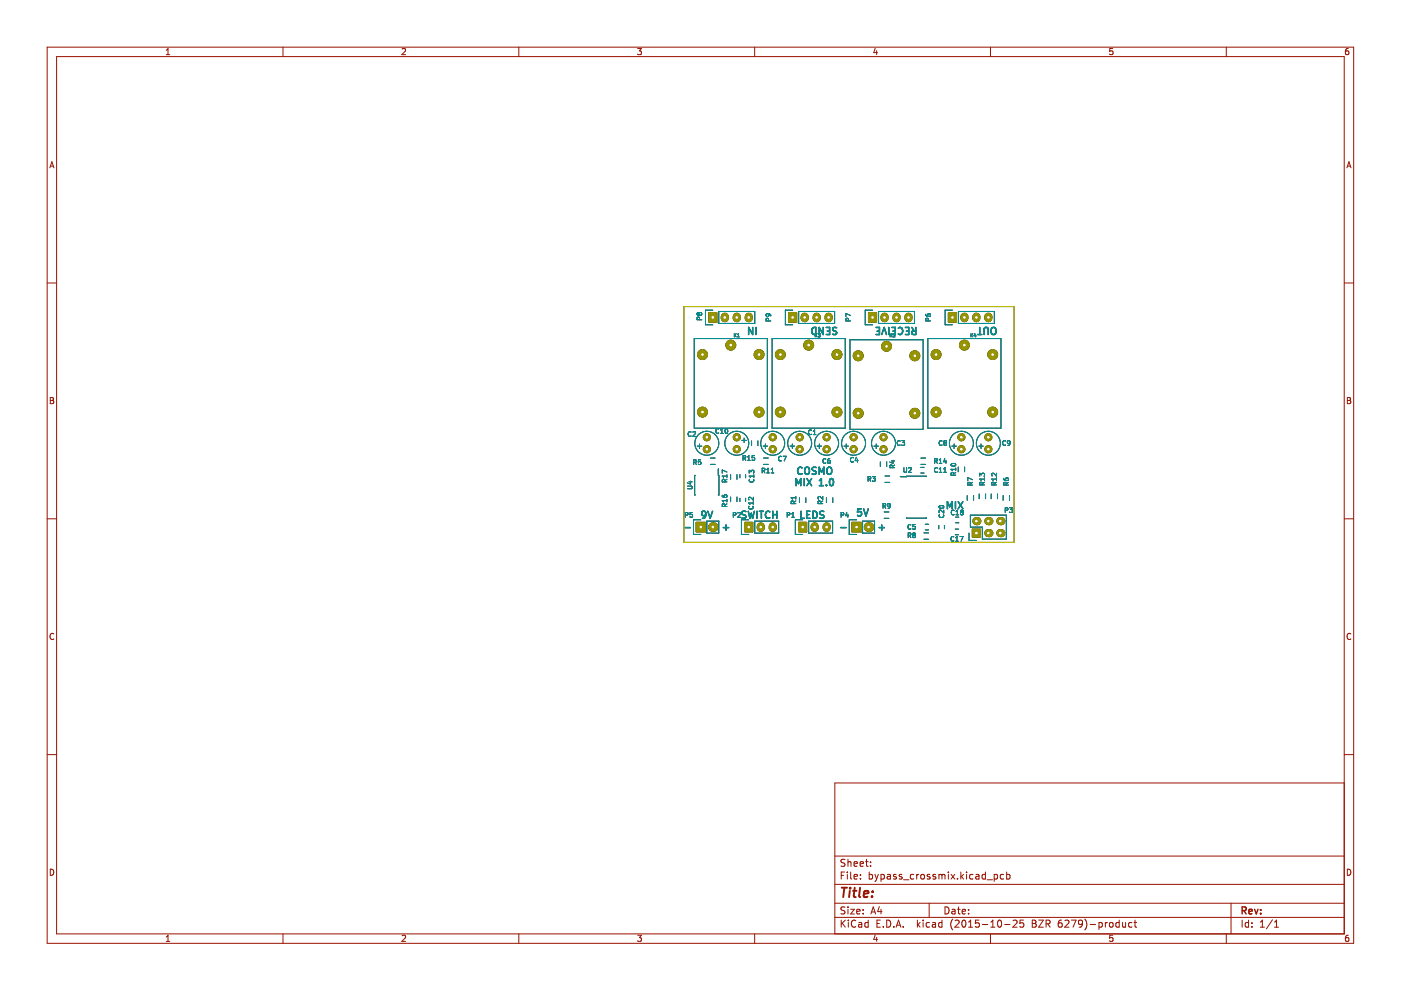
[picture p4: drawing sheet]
<svg xmlns="http://www.w3.org/2000/svg" width="297mm" height="210mm" viewBox="0 0 297 210" stroke-linecap="round" stroke-linejoin="round" font-family="sans-serif">
<g fill="none" stroke="#981200" stroke-width=".21">
<path d="M10 10h277v190h-277zM12 12h273v186h-273zM35.2 11.6h.8M35.2 10.7l.4-.4v1.3M60 10v2M85.2 10.4l.5-.1 .3 .4-.8 .9h.8M110 10v2M135.2 10.3h.8l-.4 .5 .3 .1v.6l-.2 .1-.5-.1M160 10v2M185.6 10.2l-.4 1h.9M185.9 10.7v.9M210 10v2"/>
<path d="M235.9 10.3h-.6l-.1 .6 .7-.1v.7l-.2 .1-.5-.1M260 10v2M285.9 10.3l-.4 .1-.2 .2-.1 .7 .3 .3 .4-.1v-.7h-.4l-.3 .2M10.6 35.6l.4-1.3 .4 1.3M10.7 35.2h.6M285.6 35.6l.4-1.3 .4 1.3M285.7 35.2h.6M10 60h2M285 60h2M10.7 84.3h.4l.2 .2-.2 .4 .2 .1 .1 .3-.2 .3h-.5zM10.7 84.9h.4M285.7 84.3h.4l.2 .2-.2 .4 .2 .1 .1 .3-.2 .3h-.5z"/>
<path d="M285.7 84.9h.4M10 110h2M285 110h2M11.4 134.4a.58 .58 0 0 0-.8 .5 .58 .58 0 0 0 .8 .6M286.4 134.4a.58 .58 0 0 0-.8 .5 .58 .58 0 0 0 .8 .6M10 160h2M285 166h-108v32M285 160h2M10.7 184.3a.66 .66 0 0 1 .7 .6 .66 .66 0 0 1-.7 .7zM35.2 198.7l.4-.4v1.3M35.2 199.6h.8M60 198v2"/>
<path d="M85.2 198.4l.5-.1 .3 .4-.8 .9h.8M110 198v2M135.2 198.3h.8l-.4 .5 .3 .1v.6l-.2 .1-.5-.1M160 198v2M177 194.5h108M177 191.5h108M177 187.5h108M177 181.5h108M178.4 195.1v1.5M178.4 185.6h.5M178.6 195.7l.6 .9M179.1 184.9h-.7v1.5"/>
<path d="M179.1 192.4l-.5-.1-.2 .1v.5l.6 .2 .1 .4-.2 .3-.6-.1M179.1 182.3l-.5-.1-.2 .1v.5l.6 .2 .1 .4-.2 .3-.6-.1M179.2 195.1l-.8 .8M179.6 184.9v.1M179.6 185.4v1M179.8 182.2v1.5M179.8 192.3v.1M179.8 192.8v1M179.8 182.8l.2-.1 .4 .1v.9M179.9 195.1v.1M179.9 195.6v1M180.4 192.8h.7l-.7 1h.7"/>
<path d="M180.4 184.9v1.3l.2 .2M181.1 185.9l.7-.2-.1-.2-.4-.1-.2 .2v.7h.6M181.1 183.2l.7-.2-.1-.2-.4-.1-.2 .2v.7h.6M181.4 195.2a.71 .71 0 0 0-1 .5 .71 .71 0 0 0 .7 .9l.3-.2M181.6 193.3l.8-.2-.1-.2-.4-.1-.3 .2 .1 .7h.6M182.1 195.7h.5l.1 .9M182.4 183.2l.7-.2-.1-.2-.4-.1-.2 .2v.7h.6M182.4 186.2v.2M182.4 185.5v.1M182.7 195.9l-.5 .1-.2 .2 .2 .4 .5-.1M183 193.6v.2M183 192.9v.1"/>
<path d="M183.5 182.7h.6M183.7 182.2v1.3l.4 .2M184.1 195.7l-.5-.1-.2 .3 .1 .6h.6M184.1 195.1v1.5M184.3 185.5l.4-.1 .3 .3-.1 .6h-.6M184.3 184.9v1.5M184.6 183.5v.2M184.6 182.8v.1M184.6 193.8l.5-1.5 .5 1.5M184.8 193.4h.7M185.5 185.4l.4 1M185.6 198.2l-.4 1h.9"/>
<path d="M185.9 186.4l-.4 .5M185.9 198.7v.9M185.9 195.8h.5M186.2 185.4l-.3 1M186.4 192.2l-.3 1.1h.9M186.6 195.1h-.7v1.5h.7M186.8 185.4v1.5M186.8 192.8v1M186.8 185.5l.4-.1 .3 .3-.1 .6h-.6M187.3 196.4v.2M188 195.1a.76 .76 0 0 1 .9 .7 .76 .76 0 0 1-.9 .8zM188.1 185.5h.6l.1 .9"/>
<path d="M188.8 185.7l-.5 .1-.2 .2 .2 .4 .5-.1M189.5 196.4v.2M190 196.6l.5-1.5 .5 1.5M190 185.5l-.4-.1-.2 .2 .1 .2 .5 .2v.3h-.6M190.1 196.2h.8M191.2 185.5l-.3-.1-.3 .2 .1 .2 .5 .2v.3h-.6M191.5 196.4v.2M191.6 186.5h1.1M193.7 185.5l-.4-.1-.3 .3 .1 .6h.6M194.4 185.4v1M194.5 195.1v1.5M194.6 196l.5 .6"/>
<path d="M194.8 185.4l-.4 .3M195.1 195.6l-.6 .6M195.3 185.5l.2-.1 .4 .1 .1 .6-.1 .2-.4 .1-.2-.2zM195.7 195.1v.1M195.7 195.6v1M197 191.5v3M197.1 195.7l-.5-.1-.2 .3 .1 .6h.6M197.1 185.5l-.3-.1-.2 .2v.2l.5 .2v.3h-.5M197.7 195.7h.6l.1 .9M198.4 195.9l-.5 .1-.3 .2 .3 .4 .5-.1M198.4 185.5l-.4-.1-.2 .2 .1 .2 .5 .2v.3h-.6M199.1 185.5l.4-.1 .2 .2"/>
<path d="M199.1 185.4v1M199.7 185.6l.2-.2 .4 .1 .1 .9M199.7 195.7l-.4-.1-.3 .3 .1 .6h.6M199.7 185.6v.8M199.7 195.1v1.5M200.4 192.3a.76 .76 0 0 1 .8 .7 .76 .76 0 0 1-.8 .8zM201.1 184.9v.1M201.1 185.4v1M201.6 185.4l.8 1M201.9 192.9h.5l.1 .9M202 194.9a1.72 1.72 0 0 0 0 2.3M202.4 185.4l-.8 1"/>
<path d="M202.5 193.1l-.5 .1-.2 .2 .2 .4 .5-.1M202.5 195.2l.6-.1 .3 .4-1 1.1h1M203 192.8h.6M203 186.2v.2M203.2 192.3v1.3l.4 .2M203.7 184.9v1.5M203.9 185.8l.4 .6M204 193.3l.7-.2-.1-.2-.4-.1-.2 .2 .1 .7h.5M204.1 195.2l.2-.1a.8 .8 0 0 1 .5 .7 .8 .8 0 0 1-.5 .8l-.4-.6zM204.3 185.4l-.6 .6M204.9 184.9v.1M204.9 185.4v1"/>
<path d="M205.4 193.6v.2M205.4 192.9v.1M205.4 196.6h.8M205.4 195.5l.4-.4v1.5M206.3 185.5l-.4-.1-.3 .3 .1 .6h.6M206.9 185.5h.6l.1 .9M207.6 195.1h-.7l-.1 .7 .2-.1h.5l.1 .2v.5l-.2 .2-.6-.2M207.6 185.7l-.5 .1-.2 .2 .2 .4 .5-.1M208.3 196h1.1M208.9 185.5l-.4-.1-.3 .3 .2 .6h.5M208.9 184.9v1.5M209.3 186.5h1.1"/>
<path d="M210 198v2M210.1 196.6h.8M210.1 195.5l.4-.4v1.5M210.8 185.5l.4-.1 .3 .3-.1 .6h-.6M210.8 185.4v1.5M211.6 195.2l.3-.1a.8 .8 0 0 1 .5 .7 .8 .8 0 0 1-.5 .8l-.4-.6zM212.8 185.5l-.4-.1-.3 .3 .1 .6h.6M213 196h1.1M213.4 185.5l.5-.1 .2 .3-.1 .6h-.6M213.4 184.9v1.5M214.8 195.2l.6-.1 .2 .4-.9 1.1h.9M217 195.1h-.7l-.1 .7 .2-.1h.5l.2 .2-.1 .5-.2 .2-.6-.2"/>
<path d="M218.9 195.1h.5l.2 .3-.2 .4 .2 .1 .1 .4-.3 .3h-.5zM218.9 195.8h.5M220.2 195.1h1l-1 1.5h1M221.8 195.9l.7-.1 .1-.2v-.4l-.8-.1v1.5M222.1 195.9l.5 .7M225.1 195.1l-.5 .1a1.01 1.01 0 0 0 0 1.4l.5-.2 .1-.5-.3-.2h-.4l-.1 .2M225.8 195.2l.6-.1 .2 .4-.9 1.1h.9M227.1 195.1h1l-.6 1.5M229.5 195.7l-.3 .3-.4-.1-.2-.2v-.3l.3-.3 .5 .1 .1 .2a1 1 0 0 1-.4 1.2h-.3M230 194.9a1.72 1.72 0 0 1 0 2.3M231.1 196h1.2M233 195.7l.4-.1 .3 .3-.1 .6h-.6"/>
<path d="M233 195.6v1.5M234.4 195.6v1M234.8 195.6l-.4 .3M235.3 195.7l.2-.1 .4 .1 .1 .6-.1 .2-.4 .1-.2-.2zM235.9 198.3h-.6l-.1 .6h.7v.6l-.2 .1-.5-.1M237.3 195.7l-.4-.1-.3 .3 .1 .6h.6M237.3 195.1v1.5M238 195.6l.1 .9 .3 .1 .2-.2M238.6 195.6v1M240 195.7l-.4-.1-.3 .3 .1 .6h.6M240.4 195.6h.6M240.6 195.1v1.3l.4 .2"/>
<path d="M260 198v2M261 191.5v6.5M263.4 195.1v1.5M264.7 195.7l-.4-.1-.3 .3 .1 .6h.6M264.7 195.1v1.5M265.4 196.4v.2M265.4 195.7v.1M267.2 196.6h.9M267.2 195.5l.4-.4v1.5M269.8 195l-1.3 1.9M270.2 196.6h.9M270.2 195.5l.4-.4v1.5"/>
<path d="M285.7 184.3a.66 .66 0 0 1 .7 .6 .66 .66 0 0 1-.7 .7zM285.9 198.3l-.4 .1-.2 .2-.1 .7 .3 .3 .4-.1v-.6l-.4-.1-.3 .2"/>
</g>
<path d="M263.4 193.1l.7-.1 .1-.2-.1-.4-.7-.1v1.5M263.7 193.1l.5 .7M264.8 193.3l.7-.2-.1-.2-.4-.1-.2 .2 .1 .7h.5M266 192.8l.4 1 .3-1M267.3 193.6v.2M267.3 192.9v.1" fill="none" stroke="#981200" stroke-width=".3"/>
<path d="M178.5 188.2h1.1M179 188.2l-.2 2M180.2 188.9l-.2 1.3M180.3 188.2l-.1 .2M180.8 188.9h.8M181.2 188.2l-.2 1.7 .1 .2 .3 .1M182.4 188.2l-.3 1.7 .3 .3M183.1 189.5l1-.1v-.4l-.6-.1-.3 .3v.9h.7M184.9 190v.2M185 189v.2" fill="none" stroke="#981200" stroke-width=".4"/>
<g fill="none" stroke="#000" stroke-width=".3">
<path d="M159.6 69.4v1.5l-.9-1.5v1.5M160.3 69.4v1.5M172.3 69.6l.7-.2v1.5a.78 .78 0 0 1-.8-.4 .78 .78 0 0 1 .1-.9zM174.5 69.4v1.5l-.8-1.5v1.5M175.2 69.4h.7v1.5h-.7M175.4 70.2h.5M177.4 69.5l-.6-.1-.2 .2v.4l.7 .3 .1 .3-.3 .3h-.6M185.7 69.4h.8v1.5h-.8M186 70.2h.5M187 70.9l.5-1.5 .5 1.5M188.5 69.4v1.5M189.1 69.4h.7v1.5h-.7"/>
<path d="M189.3 70.2h.5M190.5 69.6a.71 .71 0 0 1 .9 .5 .71 .71 0 0 1-.7 .8l-.2-.1M192 69.4h.7v1.5h-.7M192.2 70.2h.5M193.3 69.4l.5 .7M194.2 69.4v1.5l-.8-.1-.1-.4 .2-.2 .7-.1M207.3 70.9h.9M207.7 69.4v1.5M208.7 70.9v-1.2l.2-.3h.3l.3 .3v1.2M210.4 69.5l.1-.1a.5 .5 0 0 1 .7 .5v.5a.5 .5 0 0 1-.5 .5 .5 .5 0 0 1-.5-.5v-.5zM170 99.2a.71 .71 0 0 0-.9 .5 .71 .71 0 0 0 .7 .9l.2-.2M170.8 99.1h.2a.5 .5 0 0 1 .6 .5v.5a.5 .5 0 0 1-.5 .5 .5 .5 0 0 1-.5-.5v-.5z"/>
<path d="M173 99.1h-.5l-.2 .1v.4l.6 .3 .1 .4-.2 .3-.6-.1M175.5 99.1h.2a.5 .5 0 0 1 .6 .5v.5a.5 .5 0 0 1-.5 .5 .5 .5 0 0 1-.5-.5v-.5zM145.2 111.9h1.2M149.6 109l-.2 .3h-.3l-.3-.3v-.3l.3-.3 .4 .1 .1 .2a1 1 0 0 1-.4 1.2h-.3M150.1 108.4l.5 1.5 .5-1.5M153.4 111.9h1.1M153.9 111.3v1.1M158.1 108.5l-.5-.1-.3 .3 .1 .3 .7 .3v.5l-.2 .1-.6-.1M158.6 108.4l.4 1.5 .3-1.1 .3 1.1 .3-1.5M160.5 108.4v1.5M161 108.4h.9M161.4 108.4v1.5"/>
<path d="M163.2 108.5a.71 .71 0 0 0-1 .5 .71 .71 0 0 0 .7 .9l.3-.1M163.9 108.4v1.5M163.9 109.1h.8M164.7 108.4v1.5M168.8 103v-1.5l.5 1 .5-1v1.5M169.8 108.4v1.5h.7M170.5 101.5v1.5M171 109.1h.5M171.1 101.5l1 1.5M171.7 108.4h-.7v1.5h.7M172.1 101.5l-1 1.5M172.4 108.4a.76 .76 0 0 1 .9 .7 .76 .76 0 0 1-.9 .8z"/>
<path d="M173.7 100.6v-1.5l.5 1 .5-1v1.5M173.7 103h.9M173.7 101.9l.4-.4v1.5M174.7 108.5l-.6-.1-.3 .3 .2 .3 .6 .3v.5l-.2 .1-.6-.1M175.2 102.8v.2M176.1 101.5h.1a.8 .8 0 0 1 .5 .7 .8 .8 0 0 1-.5 .8 1 1 0 0 1-.1-1.5zM178.2 111.9h1.2M182.6 107.9h-.7l-.1 .7 .2-.1h.5l.2 .2-.1 .5-.2 .2-.6-.2M183.1 107.9l.5 1.5 .5-1.5M186.4 111.9h1.1M186.9 111.3v1.1M200.9 107.9v-1.5l.5 1 .5-1v1.5"/>
<path d="M202.6 106.4v1.5M203.2 106.4l1 1.5M204.2 106.4l-1 1.5"/>
</g>
<g fill="none" stroke="#000" stroke-width=".21">
<path d="M145 65h70v50h-70zM147.2 71.8h15.5v19h-15.5zM148.2 66.5l-.2-.2-.2 .2 .2 .3 .2-.1M148.2 66.5l.2-.2 .4 .2-.2 .3-.4-.1M148.2 66.5v.2M148.3 67.8v-.5h-.4l-.1 .5h1M151.1 65.8h-1.5v3.1h1.5M152.4 66h7.6v2.6h-7.6zM155.7 70.7v.7M155.8 71l.3 .4M156.1 70.7l-.4 .4M156.4 71.4h.4"/>
<path d="M156.4 70.9l.2-.2v.7M162.8 66.5l.2 .2v.3h-.5l-.1-.3 .2-.2 .6 .1 .2 .4M162.9 68v-.4l-.4-.1-.1 .5h1M163.7 71.8h15.5v19h-15.5zM168.1 65.8h-1.6v3.1h1.6M169.3 66h7.7v2.6h-7.7zM172.8 70.7v.7M172.9 71l.3 .4M173.2 70.7l-.4 .4M173.5 70.7h.4l-.2 .3 .2 .1v.3h-.4M179.9 68l-.1-.4-.4-.1-.1 .5h1M180.2 72h15.5v19h-15.5z"/>
<path d="M180.3 66.9l-1-.4v.6M185 65.8h-1.6v3.1h1.6M186.3 66h7.6v2.6h-7.6zM188.7 70.7v.7M188.8 71l.3 .4M189.1 70.7l-.4 .4M189.4 70.8l.2-.1 .2 .2-.5 .5h.5M196.3 66.6l.2 .4 .6 .1 .2-.2-.1-.3h-.5v.3l.2 .2M196.7 71.8h15.5v19h-15.5zM196.8 68v-.4l-.4-.1-.1 .5h1M201.9 65.8h-1.5v3.1h1.5M203.2 66h7.6v2.6h-7.6z"/>
<path d="M205.9 70.7v.7M206 71l.3 .4M206.3 70.7l-.4 .4M206.7 70.7l-.2 .5h.5M206.9 71v.4M146.5 91.6a.44 .44 0 0 0-.6 .4 .44 .44 0 0 0 .6 .4M146.9 91.6l.4-.1 .2 .3-.6 .7h.6M147.1 98h.5v-.4l-.5-.1v1M147.3 98l.4 .5M147.8 94.6h1M148.3 94.1v1M148.6 97.5h-.5l-.1 .5 .5-.1 .1 .5h-.6"/>
<path d="M150.6 98.5h1M150.6 97.1h1M152.3 99.4v1.4h.1v4.1h-.1M152.4 91a.44 .44 0 0 0-.6 .4 .44 .44 0 0 0 .6 .4M152.8 91.9h.5M152.8 91.2l.3-.3v1M153.8 91l.2-.1a.49 .49 0 0 1 .3 .5 .49 .49 0 0 1-.4 .4l-.2-.3zM157.3 93.4h.9M157.5 97.1h.5l.1-.4-.6-.1v1M157.8 92.9v.9M157.8 97.1l.3 .5M158.5 97.6h.6"/>
<path d="M158.5 96.9l.3-.3v1M159.3 93.5v1M160 96.6h-.5l-.1 .5 .5-.1 .1 .5h-.6M160.7 93.5v1M161.6 99.8h.5v-.4l-.5-.1v1M161.8 94.6h1M161.8 99.8l.4 .5M161.9 98.5h1M161.9 97.1h1M162.3 94.1v1M162.6 99.6l.2-.3v1M163.5 99.6l.3-.3v1"/>
<path d="M165.7 96.8a.44 .44 0 0 0-.6 .4 .44 .44 0 0 0 .6 .4M166 96.7h.7l-.4 1M167.5 94.6h1M168 94.1v1M172 91.2a.44 .44 0 0 0-.6 .4 .44 .44 0 0 0 .6 .5M172.4 92.1h.6M172.4 91.4l.3-.3v1M173.2 94.6h1M173.7 94.1v1M175.1 97.3a.44 .44 0 0 0-.6 .4 .44 .44 0 0 0 .6 .4M176 97.2l-.5 .3v.6l.2 .1 .3-.1v-.4l-.3-.1-.2 .2M178.9 94.6h1"/>
<path d="M179.4 94.1v1M180.9 97.1a.44 .44 0 0 0-.6 .4 .44 .44 0 0 0 .6 .4M181.6 96.9l-.3 .8h.6M181.8 97.3v.7M185.3 94.6h1M185.8 94.1v1M186.7 97.9v1M188 97.9v1M189 97.7h.7M189.2 99.2v-.5l-.4-.1-.1 .6h1M189.3 97.6v.6l-.7-.2M189.7 98.6l-.5 .3"/>
<path d="M190.8 93.5a.44 .44 0 0 0-.6 .4 .44 .44 0 0 0 .6 .4M191.2 93.4h.6l-.3 .4 .2 .1v.4h-.5M191.6 99.1v.9l.2 .1 .4-.1v-.9M192.6 99.2l.4-.1 .2 .3-.6 .7h.6M195.2 99.1h.7M195.3 98.5h1M195.3 97.1h1M198.2 97.8l.5-.1v-.4l-.5-.1v1M198.4 97.8l.3 .4M198.7 99.2a.44 .44 0 0 0-.6 .4 .44 .44 0 0 0 .6 .5M199.1 98.2h.6M199.1 97.5l.3-.3v1"/>
<path d="M199.1 99.4l.3-.3v1M199.7 93.5a.44 .44 0 0 0-.6 .4 .44 .44 0 0 0 .6 .4M200.1 99.4l.3-.3v1M200.3 93.9l-.2 .2 .2 .3 .4-.2-.2-.3M200.3 93.9l-.2-.2 .2-.3 .4 .2-.2 .3M200.3 93.9h.2M200.3 97.2l-.2 .7h.6M200.6 97.6v.6M201.7 98.4a.49 .49 0 0 1 .5-.2 .49 .49 0 0 1 .4 .5 .49 .49 0 0 1-.6 .2 .49 .49 0 0 1-.3-.5zM201.8 94.6h1M202.3 94.1v1M202.6 99.5h-1l.3 .3"/>
<path d="M202.6 99.2v.6M203.2 99v1M204.5 99v1M207.5 94.6h1M208 94.1v1M213.2 93.5a.44 .44 0 0 0-.6 .4 .44 .44 0 0 0 .6 .4M214.1 93.9l-.1 .2-.3-.1-.1-.5 .4-.1 .1 .2v.6l-.4 .2M145.3 109.2l.5-.1v-.3l-.5-.1v1M145.8 103.1h.8l.2 .2-.2 .3h-.8M146.1 102.2h.7M146.4 102v.6l-.7-.2M146.8 108.7h-.5v.4h.4l.1 .5h-.5"/>
<path d="M147.4 100.8h-.1v4.1h.1M148.6 110.2h-1.6v3.1h1.6M149.9 110.5h2.5v2.5h-2.5zM153.1 105l.3 .4 .5 .1 .2-.2-.1-.3h-.4l-.1 .3 .2 .2M153.7 107.4l-.1-.5h-.4l-.1 .5h1M153.7 102.2l-.1-.5h-.4l-.1 .5h1M154.1 100.9h-1l.3 .3M154.1 106.8l-.4 .3M154.1 100.1l-1-.4v.6M154.1 106.1h-1l.3 .3M154.1 100.7v.5M154.1 105.9v.5"/>
<path d="M154.1 101.6l-.4 .3M154.9 100.6v1M154.9 105.4v1M155.5 109.2l.4-.1 .1-.3-.5-.1v1M156.3 100.6v1M156.3 105.4v1M156.4 108.8l.4-.1 .2 .3-.6 .7h.6M156.9 100.6v.7M156.9 105.6v.7M158.1 100.6v.7M158.1 105.6v.7M158.8 110.2h-1.6v3.1h1.6"/>
<path d="M158.8 107.3a.44 .44 0 0 0 .4 .6 .44 .44 0 0 0 .4-.6M158.8 100.3v-.6l.4 .3 .1-.2h.4v.5M158.9 101.6a.44 .44 0 0 0 .4 .6 .44 .44 0 0 0 .4-.6M159.7 105.4v.6l-.7-.6-.3 .2 .1 .4M159.7 106.4v.5M159.7 106.7h-1l.3 .2M159.8 100.7v.5M159.8 100.9h-1l.3 .3M160 110.5h5.1v2.5h-5.1zM162.6 100.3h.5M163.5 100.3h.6M166.9 109.2l.5-.1v-.3l-.5-.1v1"/>
<path d="M167.9 109.7h.5M167.9 109l.2-.3v1M168.3 106.8l-.1-.5h-.4l-.1 .5h1M168.7 106.2l-.4 .3M168.7 105.3v.5M168.7 105.5h-1l.3 .3M169.5 105.5v1M170.2 110.2h-1.6v3.1h1.6M170.9 105.5v1M171.5 110.5h5v2.5h-5zM174 106.8l-.1-.5h-.4l-.1 .5h1M174.4 105.3v.6l-.7-.6-.3 .1 .1 .4"/>
<path d="M174.4 106.2l-.4 .3M175.2 105.5v1M176.6 105.5v1M178.3 109.2l.5-.1 .1-.3-.6-.1v1M179.5 108.6l-.2 .7h.6M179.8 109v.7M181.6 110.2h-1.5v3.1h1.5M182.9 110.5h2.5v2.5h-2.5zM184 101.6l.5-.1 .1-.4h-.6v1M184.3 101.6l.3 .5M185 101.1h.6l-.4 .3 .3 .1v.5h-.5M187.2 107.3l.5-.1v-.3l-.5-.1v1"/>
<path d="M187.5 107.3l.3 .5M187.5 109.9h1M187.5 108.5h1M187.6 100.9h1M187.6 102.3h1M188.7 107.2l-.1 .2-.3-.1-.1-.4 .4-.1 .1 .2v.5l-.4 .3M190.9 101.1h1.3v-.1h4.2v.1M192.2 109.7v.2h4.2v-.2M192.6 113.5h.4l.1-.4-.5-.1v1M192.8 113.5l.3 .5M193.1 111.3a.44 .44 0 0 0-.6 .4 .44 .44 0 0 0 .6 .4M193.7 113.4l-.2 .2 .2 .4 .4-.2-.2-.4"/>
<path d="M193.7 113.4l-.2-.2 .2-.2 .4 .2-.2 .2M193.7 113.4h.2M194 111.2h-.4l-.1 .5 .5-.1v.5h-.5M195.2 100.3h.7M195.9 113h1M195.9 114.3h1M196.2 111.2h.7M196.2 112.4h.7M199 111.4v.7M199.1 100.1h.6M199.1 107.3a.49 .49 0 0 1 .6-.2 .49 .49 0 0 1 .3 .5 .49 .49 0 0 1-.5 .2 .49 .49 0 0 1-.4-.5zM199.2 109.1a.44 .44 0 0 0 .4 .6 .44 .44 0 0 0 .4-.6"/>
<path d="M200.1 100.1h.6M200.1 108.1v.7l-.7-.7-.3 .2 .1 .4M200.2 111.4v.7M202.2 100.7l-.1-.4-.4-.1-.1 .5h1M202.2 113.8a.44 .44 0 0 0-.6 .5 .44 .44 0 0 0 .6 .4M202.3 108.3a.44 .44 0 0 0-.6 .4 .44 .44 0 0 0 .6 .4M202.5 113.4h.7M202.5 112.2h.7M202.6 110.8h.7M202.6 109.6h.7M202.6 114.8h.6M202.6 114l.3-.2v1"/>
<path d="M202.6 100.2l-.4 .3M202.7 109.2h.6M202.7 108.5l.3-.3v1M203.5 113.8h.7l-.4 1M203.8 108.6l-.2 .2 .2 .4 .4-.2-.2-.4M203.8 108.6l-.2-.2 .2-.2 .4 .2-.2 .2M203.8 108.6h.2M205.1 105.1v1M205.5 113v1.6h1.5M205.7 102.8v-.4l-.4-.1-.1 .5h1M205.7 109.2h7.7v5.1h-5.1v-2.5h-2.6zM206.2 102.3l-.5 .3"/>
<path d="M206.2 101.7l-1-.4v.6M206.4 105.1v1M207.6 104.7v1M207.7 101v-.7l.4 .4 .1-.3h.4v.6M208.3 102.8l-.1-.5h-.4l-.1 .5h1M208.7 101.6h-1l.3 .3M208.7 102.2l-.4 .4M208.7 101.3v.6M209 104.7v1M210.1 104.7v1M210.8 102.8l-.1-.5h-.3l-.1 .5h1M211.3 101.6h-1l.3 .3"/>
<path d="M211.3 102.2l-.5 .4M211.3 100.3v.7l-.7-.7-.3 .2 .1 .4M211.3 101.3v.6M211.5 104.7v1M212.7 105.1v1M212.8 101.4l.3 .4 .5 .1 .2-.2-.1-.3h-.5v.3l.2 .2M213.1 108.2l.5-.1 .1-.3-.6-.1v1M213.3 102.8v-.4l-.4-.1-.1 .5h1M213.8 102.3l-.5 .3M214 107.7h.7l-.4 .3 .3 .1v.5h-.6M214 105.1v1"/>
<circle cx="149.9" cy="94" r="2.54"/>
<circle cx="156.2" cy="94" r="2.54"/>
<circle cx="163.8" cy="94" r="2.54"/>
<circle cx="169.5" cy="94" r="2.54"/>
<circle cx="175.3" cy="94" r="2.54"/>
<circle cx="181" cy="94" r="2.54"/>
<circle cx="187.3" cy="94" r="2.54"/>
<circle cx="203.8" cy="94" r="2.54"/>
<circle cx="209.5" cy="94" r="2.54"/>
</g>
<g fill="#000" stroke="#000" stroke-width=".21">
<path d="M150.3 66.3h1.7v2h-1.7z" fill-rule="evenodd"/>
<path d="M167.2 66.3h1.7v2h-1.7z" fill-rule="evenodd"/>
<path d="M184.1 66.3h1.8v2h-1.8z" fill-rule="evenodd"/>
<path d="M201.1 66.3h1.7v2h-1.7z" fill-rule="evenodd"/>
<path d="M147.6 110.7h2v2.1h-2z" fill-rule="evenodd"/>
<path d="M157.9 110.7h1.7v2.1h-1.7z" fill-rule="evenodd"/>
<path d="M169.3 110.7h1.7v2.1h-1.7z" fill-rule="evenodd"/>
<path d="M180.6 110.7h2v2.1h-2z" fill-rule="evenodd"/>
<path d="M206.1 112.2h1.8v1.7h-1.8z" fill-rule="evenodd"/>
<circle cx="148.9" cy="75.2" r="1.05"/>
<circle cx="154.9" cy="73.2" r="1.05"/>
<circle cx="160.9" cy="75.2" r="1.05"/>
<circle cx="165.4" cy="75.2" r="1.05"/>
<circle cx="171.4" cy="73.2" r="1.05"/>
<circle cx="177.4" cy="75.2" r="1.05"/>
<circle cx="182" cy="75.4" r="1.05"/>
<circle cx="188" cy="73.4" r="1.05"/>
<circle cx="194" cy="75.4" r="1.05"/>
<circle cx="198.5" cy="75.2" r="1.05"/>
<circle cx="204.5" cy="73.2" r="1.05"/>
<circle cx="210.5" cy="75.2" r="1.05"/>
<circle cx="148.9" cy="87.4" r="1.05"/>
<circle cx="149.9" cy="92.7" r=".75"/>
<circle cx="149.9" cy="95.3" r=".75"/>
<circle cx="156.2" cy="95.3" r=".75"/>
<circle cx="156.2" cy="92.7" r=".75"/>
<circle cx="160.9" cy="87.4" r="1.05"/>
<circle cx="163.8" cy="95.3" r=".75"/>
<circle cx="163.8" cy="92.7" r=".75"/>
<circle cx="165.4" cy="87.4" r="1.05"/>
<circle cx="169.5" cy="95.3" r=".75"/>
<circle cx="169.5" cy="92.7" r=".75"/>
<circle cx="175.3" cy="95.3" r=".75"/>
<circle cx="175.3" cy="92.7" r=".75"/>
<circle cx="177.4" cy="87.4" r="1.05"/>
<circle cx="181" cy="95.3" r=".75"/>
<circle cx="181" cy="92.7" r=".75"/>
<circle cx="182" cy="87.6" r="1.05"/>
<circle cx="187.3" cy="92.7" r=".75"/>
<circle cx="187.3" cy="95.3" r=".75"/>
<circle cx="194" cy="87.6" r="1.05"/>
<circle cx="198.5" cy="87.4" r="1.05"/>
<circle cx="203.8" cy="92.7" r=".75"/>
<circle cx="203.8" cy="95.3" r=".75"/>
<circle cx="209.5" cy="95.3" r=".75"/>
<circle cx="209.5" cy="92.7" r=".75"/>
<circle cx="210.5" cy="87.4" r="1.05"/>
</g>
<g fill="#fff" stroke="#fff" stroke-width=".21">
<circle cx="160.9" cy="75.2" r=".18"/>
<circle cx="160.9" cy="87.4" r=".18"/>
<circle cx="148.9" cy="75.2" r=".18"/>
<circle cx="148.9" cy="87.4" r=".18"/>
<circle cx="154.9" cy="73.2" r=".18"/>
<circle cx="169.5" cy="92.7" r=".17"/>
<circle cx="169.5" cy="95.3" r=".17"/>
<circle cx="149.9" cy="92.7" r=".18"/>
<circle cx="149.9" cy="95.3" r=".18"/>
<circle cx="187.3" cy="92.7" r=".17"/>
<circle cx="187.3" cy="95.3" r=".17"/>
<circle cx="181" cy="92.7" r=".17"/>
<circle cx="181" cy="95.3" r=".17"/>
<circle cx="175.3" cy="92.7" r=".18"/>
<circle cx="175.3" cy="95.3" r=".18"/>
<circle cx="163.8" cy="92.7" r=".17"/>
<circle cx="163.8" cy="95.3" r=".17"/>
<circle cx="203.8" cy="92.7" r=".17"/>
<circle cx="203.8" cy="95.3" r=".17"/>
<circle cx="209.6" cy="92.7" r=".17"/>
<circle cx="209.6" cy="95.3" r=".17"/>
<circle cx="156.2" cy="95.3" r=".17"/>
<circle cx="156.2" cy="92.7" r=".17"/>
<circle cx="194" cy="75.4" r=".18"/>
<circle cx="194" cy="87.6" r=".18"/>
<circle cx="182" cy="75.4" r=".18"/>
<circle cx="182" cy="87.6" r=".18"/>
<circle cx="188" cy="73.4" r=".18"/>
<circle cx="177.5" cy="75.2" r=".17"/>
<circle cx="177.5" cy="87.4" r=".17"/>
<circle cx="165.5" cy="75.2" r=".17"/>
<circle cx="165.5" cy="87.4" r=".17"/>
<circle cx="171.5" cy="73.2" r=".17"/>
<circle cx="210.5" cy="75.2" r=".17"/>
<circle cx="210.5" cy="87.4" r=".17"/>
<circle cx="198.5" cy="75.2" r=".17"/>
<circle cx="198.5" cy="87.4" r=".17"/>
<circle cx="204.5" cy="73.2" r=".17"/>
<circle cx="170.2" cy="111.8" r=".18"/>
<circle cx="172.7" cy="111.8" r=".18"/>
<circle cx="175.3" cy="111.8" r=".18"/>
<circle cx="158.8" cy="111.8" r=".17"/>
<circle cx="161.3" cy="111.8" r=".17"/>
<circle cx="163.8" cy="111.8" r=".17"/>
<circle cx="207" cy="113" r=".17"/>
<circle cx="207" cy="110.5" r=".17"/>
<circle cx="209.6" cy="113" r=".17"/>
<circle cx="209.6" cy="110.5" r=".17"/>
<circle cx="212.1" cy="113" r=".17"/>
<circle cx="212.1" cy="110.5" r=".17"/>
<circle cx="181.6" cy="111.8" r=".17"/>
<circle cx="184.2" cy="111.8" r=".17"/>
<circle cx="148.6" cy="111.8" r=".17"/>
<circle cx="151.1" cy="111.8" r=".17"/>
<circle cx="201.9" cy="67.3" r=".17"/>
<circle cx="204.5" cy="67.3" r=".17"/>
<circle cx="207" cy="67.3" r=".17"/>
<circle cx="209.6" cy="67.3" r=".17"/>
<circle cx="185" cy="67.3" r=".17"/>
<circle cx="187.5" cy="67.3" r=".17"/>
<circle cx="190.1" cy="67.3" r=".17"/>
<circle cx="192.6" cy="67.3" r=".17"/>
<circle cx="151.1" cy="67.3" r=".17"/>
<circle cx="153.7" cy="67.3" r=".17"/>
<circle cx="156.2" cy="67.3" r=".17"/>
<circle cx="158.8" cy="67.3" r=".17"/>
<circle cx="168.1" cy="67.3" r=".17"/>
<circle cx="170.6" cy="67.3" r=".17"/>
<circle cx="173.1" cy="67.3" r=".17"/>
<circle cx="175.7" cy="67.3" r=".17"/>
</g>
<g fill="none" stroke="#000" stroke-width="1.7">
<path d="M153.7 67.2v.3M156.2 67.2v.3M158.8 67.2v.3M170.6 67.2v.3M173.1 67.2v.3M175.7 67.2v.3M187.5 67.2v.3M190.1 67.2v.3M192.6 67.2v.3M204.5 67.2v.3M207 67.2v.3M209.6 67.2v.3"/>
<path d="M161.3 111.6v.3M163.8 111.6v.3M172.7 111.6v.3M175.3 111.6v.3"/>
</g>
<g fill="#000">
<circle cx="151.1" cy="111.8" r="1.02"/>
<circle cx="184.2" cy="111.8" r="1.02"/>
<circle cx="207" cy="110.5" r=".86"/>
<circle cx="209.6" cy="113" r=".86"/>
<circle cx="209.6" cy="110.5" r=".86"/>
<circle cx="212.1" cy="110.5" r=".86"/>
<circle cx="212.1" cy="113" r=".86"/>
</g>
<g fill="none" stroke="#009596" stroke-width=".3">
<path d="M159.6 69.4v1.5l-.9-1.5v1.5M160.3 69.4v1.5M172.3 69.6l.7-.2v1.5a.78 .78 0 0 1-.8-.4 .78 .78 0 0 1 .1-.9zM174.5 69.4v1.5l-.8-1.5v1.5M175.2 69.4h.7v1.5h-.7M175.4 70.2h.5M177.4 69.5l-.6-.1-.2 .2v.4l.7 .3 .1 .3-.3 .3h-.6M185.7 69.4h.8v1.5h-.8M186 70.2h.5M187 70.9l.5-1.5 .5 1.5M188.5 69.4v1.5M189.1 69.4h.7v1.5h-.7"/>
<path d="M189.3 70.2h.5M190.5 69.6a.71 .71 0 0 1 .9 .5 .71 .71 0 0 1-.7 .8l-.2-.1M192 69.4h.7v1.5h-.7M192.2 70.2h.5M193.3 69.4l.5 .7M194.2 69.4v1.5l-.8-.1-.1-.4 .2-.2 .7-.1M207.3 70.9h.9M207.7 69.4v1.5M208.7 70.9v-1.2l.2-.3h.3l.3 .3v1.2M210.4 69.5l.1-.1a.5 .5 0 0 1 .7 .5v.5a.5 .5 0 0 1-.5 .5 .5 .5 0 0 1-.5-.5v-.5zM170 99.2a.71 .71 0 0 0-.9 .5 .71 .71 0 0 0 .7 .9l.2-.2M170.8 99.1h.2a.5 .5 0 0 1 .6 .5v.5a.5 .5 0 0 1-.5 .5 .5 .5 0 0 1-.5-.5v-.5z"/>
<path d="M173 99.1h-.5l-.2 .1v.4l.6 .3 .1 .4-.2 .3-.6-.1M175.5 99.1h.2a.5 .5 0 0 1 .6 .5v.5a.5 .5 0 0 1-.5 .5 .5 .5 0 0 1-.5-.5v-.5zM145.2 111.9h1.2M149.6 109l-.2 .3h-.3l-.3-.3v-.3l.3-.3 .4 .1 .1 .2a1 1 0 0 1-.4 1.2h-.3M150.1 108.4l.5 1.5 .5-1.5M153.4 111.9h1.1M153.9 111.3v1.1M158.1 108.5l-.5-.1-.3 .3 .1 .3 .7 .3v.5l-.2 .1-.6-.1M158.6 108.4l.4 1.5 .3-1.1 .3 1.1 .3-1.5M160.5 108.4v1.5M161 108.4h.9M161.4 108.4v1.5"/>
<path d="M163.2 108.5a.71 .71 0 0 0-1 .5 .71 .71 0 0 0 .7 .9l.3-.1M163.9 108.4v1.5M163.9 109.1h.8M164.7 108.4v1.5M168.8 103v-1.5l.5 1 .5-1v1.5M169.8 108.4v1.5h.7M170.5 101.5v1.5M171 109.1h.5M171.1 101.5l1 1.5M171.7 108.4h-.7v1.5h.7M172.1 101.5l-1 1.5M172.4 108.4a.76 .76 0 0 1 .9 .7 .76 .76 0 0 1-.9 .8z"/>
<path d="M173.7 100.6v-1.5l.5 1 .5-1v1.5M173.7 103h.9M173.7 101.9l.4-.4v1.5M174.7 108.5l-.6-.1-.3 .3 .2 .3 .6 .3v.5l-.2 .1-.6-.1M175.2 102.8v.2M176.1 101.5h.1a.8 .8 0 0 1 .5 .7 .8 .8 0 0 1-.5 .8 1 1 0 0 1-.1-1.5zM178.2 111.9h1.2M182.6 107.9h-.7l-.1 .7 .2-.1h.5l.2 .2-.1 .5-.2 .2-.6-.2M183.1 107.9l.5 1.5 .5-1.5M186.4 111.9h1.1M186.9 111.3v1.1M200.9 107.9v-1.5l.5 1 .5-1v1.5"/>
<path d="M202.6 106.4v1.5M203.2 106.4l1 1.5M204.2 106.4l-1 1.5"/>
</g>
<path d="M145 65h70v50h-70z" fill="none" stroke="#cdca00" stroke-width=".21"/>
<g fill="#969400" stroke="#969400" stroke-width=".21">
<path d="M169.3 110.7h1.7v2.1h-1.7z" fill-rule="evenodd"/>
<path d="M157.9 110.7h1.7v2.1h-1.7z" fill-rule="evenodd"/>
<path d="M206.1 112.2h1.8v1.7h-1.8z" fill-rule="evenodd"/>
<circle cx="160.9" cy="75.2" r="1.05"/>
<circle cx="160.9" cy="87.4" r="1.05"/>
<circle cx="148.9" cy="75.2" r="1.05"/>
<circle cx="148.9" cy="87.4" r="1.05"/>
<circle cx="154.9" cy="73.2" r="1.05"/>
<circle cx="169.5" cy="92.7" r=".75"/>
<circle cx="169.5" cy="95.3" r=".75"/>
<circle cx="149.9" cy="92.7" r=".75"/>
<circle cx="149.9" cy="95.3" r=".75"/>
<circle cx="187.3" cy="92.7" r=".75"/>
<circle cx="187.3" cy="95.3" r=".75"/>
<circle cx="181" cy="92.7" r=".75"/>
<circle cx="181" cy="95.3" r=".75"/>
<circle cx="175.3" cy="92.7" r=".75"/>
<circle cx="175.3" cy="95.3" r=".75"/>
<circle cx="163.8" cy="92.7" r=".75"/>
<circle cx="163.8" cy="95.3" r=".75"/>
<circle cx="203.8" cy="92.7" r=".75"/>
<circle cx="203.8" cy="95.3" r=".75"/>
<circle cx="209.5" cy="92.7" r=".75"/>
<circle cx="209.5" cy="95.3" r=".75"/>
<circle cx="156.2" cy="95.3" r=".75"/>
<circle cx="156.2" cy="92.7" r=".75"/>
<circle cx="194" cy="75.4" r="1.05"/>
<circle cx="194" cy="87.6" r="1.05"/>
<circle cx="182" cy="75.4" r="1.05"/>
<circle cx="182" cy="87.6" r="1.05"/>
<circle cx="188" cy="73.4" r="1.05"/>
<circle cx="177.4" cy="75.2" r="1.05"/>
<circle cx="177.4" cy="87.4" r="1.05"/>
<circle cx="165.4" cy="75.2" r="1.05"/>
<circle cx="165.4" cy="87.4" r="1.05"/>
<circle cx="171.4" cy="73.2" r="1.05"/>
<circle cx="210.5" cy="75.2" r="1.05"/>
<circle cx="210.5" cy="87.4" r="1.05"/>
<circle cx="198.5" cy="75.2" r="1.05"/>
<circle cx="198.5" cy="87.4" r="1.05"/>
<circle cx="204.5" cy="73.2" r="1.05"/>
</g>
<g fill="none" stroke="#009596" stroke-width=".21">
<path d="M147.2 71.8h15.5v19h-15.5zM155.7 70.7v.7M155.8 71l.3 .4M156.1 70.7l-.4 .4M156.4 71.4h.4M156.4 70.9l.2-.2v.7M163.7 71.8h15.5v19h-15.5zM172.8 70.7v.7M172.9 71l.3 .4M173.2 70.7l-.4 .4M173.5 70.7h.4l-.2 .3 .2 .1v.3h-.4M180.2 72h15.5v19h-15.5z"/>
<path d="M188.7 70.7v.7M188.8 71l.3 .4M189.1 70.7l-.4 .4M189.4 70.8l.2-.1 .2 .2-.5 .5h.5M196.7 71.8h15.5v19h-15.5zM205.9 70.7v.7M206 71l.3 .4M206.3 70.7l-.4 .4M206.7 70.7l-.2 .5h.5M206.9 71v.4M146.5 91.6a.44 .44 0 0 0-.6 .4 .44 .44 0 0 0 .6 .4M146.9 91.6l.4-.1 .2 .3-.6 .7h.6"/>
<path d="M147.8 94.6h1M148.3 94.1v1M152.4 91a.44 .44 0 0 0-.6 .4 .44 .44 0 0 0 .6 .4M152.8 91.9h.5M152.8 91.2l.3-.3v1M153.8 91l.2-.1a.49 .49 0 0 1 .3 .5 .49 .49 0 0 1-.4 .4l-.2-.3zM157.3 93.4h.9M157.8 92.9v.9M161.8 94.6h1M162.3 94.1v1M165.7 96.8a.44 .44 0 0 0-.6 .4 .44 .44 0 0 0 .6 .4M166 96.7h.7l-.4 1"/>
<path d="M167.5 94.6h1M168 94.1v1M172 91.2a.44 .44 0 0 0-.6 .4 .44 .44 0 0 0 .6 .5M172.4 92.1h.6M172.4 91.4l.3-.3v1M173.2 94.6h1M173.7 94.1v1M175.1 97.3a.44 .44 0 0 0-.6 .4 .44 .44 0 0 0 .6 .4M176 97.2l-.5 .3v.6l.2 .1 .3-.1v-.4l-.3-.1-.2 .2M178.9 94.6h1M179.4 94.1v1M180.9 97.1a.44 .44 0 0 0-.6 .4 .44 .44 0 0 0 .6 .4"/>
<path d="M181.6 96.9l-.3 .8h.6M181.8 97.3v.7M185.3 94.6h1M185.8 94.1v1M190.8 93.5a.44 .44 0 0 0-.6 .4 .44 .44 0 0 0 .6 .4M191.2 93.4h.6l-.3 .4 .2 .1v.4h-.5M195.2 99.1h.7M198.7 99.2a.44 .44 0 0 0-.6 .4 .44 .44 0 0 0 .6 .5M199.1 99.4l.3-.3v1M199.7 93.5a.44 .44 0 0 0-.6 .4 .44 .44 0 0 0 .6 .4M200.1 99.4l.3-.3v1M200.3 93.9l-.2 .2 .2 .3 .4-.2-.2-.3"/>
<path d="M200.3 93.9l-.2-.2 .2-.3 .4 .2-.2 .3M200.3 93.9h.2M201.8 94.6h1M202.3 94.1v1M207.5 94.6h1M208 94.1v1M213.2 93.5a.44 .44 0 0 0-.6 .4 .44 .44 0 0 0 .6 .4M214.1 93.9l-.1 .2-.3-.1-.1-.5 .4-.1 .1 .2v.6l-.4 .2M155.5 109.2l.4-.1 .1-.3-.5-.1v1M156.4 108.8l.4-.1 .2 .3-.6 .7h.6M156.9 100.6v.7M156.9 105.6v.7"/>
<path d="M158.1 100.6v.7M158.1 105.6v.7M158.8 110.2h-1.6v3.1h1.6M158.8 107.3a.44 .44 0 0 0 .4 .6 .44 .44 0 0 0 .4-.6M158.8 100.3v-.6l.4 .3 .1-.2h.4v.5M158.9 101.6a.44 .44 0 0 0 .4 .6 .44 .44 0 0 0 .4-.6M159.7 105.4v.6l-.7-.6-.3 .2 .1 .4M159.7 106.4v.5M159.7 106.7h-1l.3 .2M159.8 100.7v.5M159.8 100.9h-1l.3 .3M160 110.5h5.1v2.5h-5.1z"/>
<path d="M166.9 109.2l.5-.1v-.3l-.5-.1v1M167.9 109.7h.5M167.9 109l.2-.3v1M170.2 110.2h-1.6v3.1h1.6M171.5 110.5h5v2.5h-5zM193.1 111.3a.44 .44 0 0 0-.6 .4 .44 .44 0 0 0 .6 .4M194 111.2h-.4l-.1 .5 .5-.1v.5h-.5M195.2 100.3h.7M196.2 111.2h.7M196.2 112.4h.7M199.1 100.1h.6M200.1 100.1h.6"/>
<circle cx="149.9" cy="94" r="2.54"/>
<circle cx="156.2" cy="94" r="2.54"/>
<circle cx="163.8" cy="94" r="2.54"/>
<circle cx="169.5" cy="94" r="2.54"/>
<circle cx="175.3" cy="94" r="2.54"/>
<circle cx="181" cy="94" r="2.54"/>
<circle cx="187.3" cy="94" r="2.54"/>
<circle cx="203.8" cy="94" r="2.54"/>
<circle cx="209.5" cy="94" r="2.54"/>
</g>
<path d="M161.3 111.6v.3M163.8 111.6v.3M172.7 111.6v.3M175.3 111.6v.3" fill="none" stroke="#969400" stroke-width="1.7"/>
<circle cx="207" cy="110.5" r=".86" fill="#969400"/>
<circle cx="207" cy="110.5" r=".17" fill="#fff" stroke="#fff" stroke-width=".21"/>
<circle cx="209.6" cy="113" r=".86" fill="#969400"/>
<circle cx="209.6" cy="113" r=".17" fill="#fff" stroke="#fff" stroke-width=".21"/>
<circle cx="209.6" cy="110.5" r=".86" fill="#969400"/>
<circle cx="209.6" cy="110.5" r=".17" fill="#fff" stroke="#fff" stroke-width=".21"/>
<circle cx="212.1" cy="113" r=".86" fill="#969400"/>
<circle cx="212.1" cy="113" r=".17" fill="#fff" stroke="#fff" stroke-width=".21"/>
<circle cx="212.1" cy="110.5" r=".86" fill="#969400"/>
<g fill="#fff" stroke="#fff" stroke-width=".21">
<circle cx="212.1" cy="110.5" r=".17"/>
<circle cx="181.6" cy="111.8" r=".17"/>
</g>
<path d="M205.5 113v1.6h1.5M205.7 109.2h7.7v5.1h-5.1v-2.5h-2.6zM213.1 108.2l.5-.1 .1-.3-.6-.1v1M214 107.7h.7l-.4 .3 .3 .1v.5h-.6" fill="none" stroke="#009596" stroke-width=".21"/>
<path d="M180.6 110.7h2v2.1h-2z" fill-rule="evenodd" fill="#969400" stroke="#969400" stroke-width=".21"/>
<circle cx="184.2" cy="111.8" r="1.02" fill="#969400"/>
<g fill="#fff" stroke="#fff" stroke-width=".21">
<circle cx="184.2" cy="111.8" r=".17"/>
<circle cx="148.6" cy="111.8" r=".17"/>
</g>
<path d="M178.3 109.2l.5-.1 .1-.3-.6-.1v1M179.5 108.6l-.2 .7h.6M179.8 109v.7M181.6 110.2h-1.5v3.1h1.5M182.9 110.5h2.5v2.5h-2.5z" fill="none" stroke="#009596" stroke-width=".21"/>
<path d="M147.6 110.7h2v2.1h-2z" fill-rule="evenodd" fill="#969400" stroke="#969400" stroke-width=".21"/>
<circle cx="151.1" cy="111.8" r="1.02" fill="#969400"/>
<g fill="#fff" stroke="#fff" stroke-width=".21">
<circle cx="151.1" cy="111.8" r=".17"/>
<circle cx="201.9" cy="67.3" r=".17"/>
<circle cx="204.5" cy="67.3" r=".17"/>
<circle cx="207" cy="67.3" r=".17"/>
<circle cx="209.6" cy="67.3" r=".17"/>
<circle cx="185" cy="67.3" r=".17"/>
<circle cx="187.5" cy="67.3" r=".17"/>
<circle cx="190.1" cy="67.3" r=".17"/>
<circle cx="192.6" cy="67.3" r=".17"/>
<circle cx="151.1" cy="67.3" r=".17"/>
<circle cx="153.7" cy="67.3" r=".17"/>
<circle cx="156.2" cy="67.3" r=".17"/>
<circle cx="158.8" cy="67.3" r=".17"/>
<circle cx="168.1" cy="67.3" r=".17"/>
<circle cx="170.6" cy="67.3" r=".17"/>
<circle cx="173.1" cy="67.3" r=".17"/>
<circle cx="175.7" cy="67.3" r=".17"/>
</g>
<g fill="none" stroke="#009596" stroke-width=".21">
<path d="M148.2 66.5l-.2-.2-.2 .2 .2 .3 .2-.1M148.2 66.5l.2-.2 .4 .2-.2 .3-.4-.1M148.2 66.5v.2M148.3 67.8v-.5h-.4l-.1 .5h1M151.1 65.8h-1.5v3.1h1.5M152.4 66h7.6v2.6h-7.6zM162.8 66.5l.2 .2v.3h-.5l-.1-.3 .2-.2 .6 .1 .2 .4M162.9 68v-.4l-.4-.1-.1 .5h1M168.1 65.8h-1.6v3.1h1.6M169.3 66h7.7v2.6h-7.7zM179.9 68l-.1-.4-.4-.1-.1 .5h1M180.3 66.9l-1-.4v.6"/>
<path d="M185 65.8h-1.6v3.1h1.6M186.3 66h7.6v2.6h-7.6zM196.3 66.6l.2 .4 .6 .1 .2-.2-.1-.3h-.5v.3l.2 .2M196.8 68v-.4l-.4-.1-.1 .5h1M201.9 65.8h-1.5v3.1h1.5M203.2 66h7.6v2.6h-7.6zM147.1 98h.5v-.4l-.5-.1v1M147.3 98l.4 .5M148.6 97.5h-.5l-.1 .5 .5-.1 .1 .5h-.6M150.6 98.5h1M150.6 97.1h1M152.3 99.4v1.4h.1v4.1h-.1"/>
<path d="M157.5 97.1h.5l.1-.4-.6-.1v1M157.8 97.1l.3 .5M158.5 97.6h.6M158.5 96.9l.3-.3v1M159.3 93.5v1M160 96.6h-.5l-.1 .5 .5-.1 .1 .5h-.6M160.7 93.5v1M161.6 99.8h.5v-.4l-.5-.1v1M161.8 99.8l.4 .5M161.9 98.5h1M161.9 97.1h1M162.6 99.6l.2-.3v1"/>
<path d="M163.5 99.6l.3-.3v1M186.7 97.9v1M188 97.9v1M189 97.7h.7M189.2 99.2v-.5l-.4-.1-.1 .6h1M189.3 97.6v.6l-.7-.2M189.7 98.6l-.5 .3M191.6 99.1v.9l.2 .1 .4-.1v-.9M192.6 99.2l.4-.1 .2 .3-.6 .7h.6M195.3 98.5h1M195.3 97.1h1M198.2 97.8l.5-.1v-.4l-.5-.1v1"/>
<path d="M198.4 97.8l.3 .4M199.1 98.2h.6M199.1 97.5l.3-.3v1M200.3 97.2l-.2 .7h.6M200.6 97.6v.6M201.7 98.4a.49 .49 0 0 1 .5-.2 .49 .49 0 0 1 .4 .5 .49 .49 0 0 1-.6 .2 .49 .49 0 0 1-.3-.5zM202.6 99.2v.6M202.6 99.5h-1l.3 .3M203.2 99v1M204.5 99v1M145.3 109.2l.5-.1v-.3l-.5-.1v1M145.8 103.1h.8l.2 .2-.2 .3h-.8"/>
<path d="M146.1 102.2h.7M146.4 102v.6l-.7-.2M146.8 108.7h-.5v.4h.4l.1 .5h-.5M147.4 100.8h-.1v4.1h.1M148.6 110.2h-1.6v3.1h1.6M149.9 110.5h2.5v2.5h-2.5zM153.1 105l.3 .4 .5 .1 .2-.2-.1-.3h-.4l-.1 .3 .2 .2M153.7 107.4l-.1-.5h-.4l-.1 .5h1M153.7 102.2l-.1-.5h-.4l-.1 .5h1M154.1 100.9h-1l.3 .3M154.1 106.8l-.4 .3M154.1 100.1l-1-.4v.6"/>
<path d="M154.1 106.1h-1l.3 .3M154.1 100.7v.5M154.1 105.9v.5M154.1 101.6l-.4 .3M154.9 100.6v1M154.9 105.4v1M156.3 100.6v1M156.3 105.4v1M162.6 100.3h.5M163.5 100.3h.6M168.3 106.8l-.1-.5h-.4l-.1 .5h1M168.7 106.2l-.4 .3"/>
<path d="M168.7 105.3v.5M168.7 105.5h-1l.3 .3M169.5 105.5v1M170.9 105.5v1M174 106.8l-.1-.5h-.4l-.1 .5h1M174.4 106.2l-.4 .3M174.4 105.3v.6l-.7-.6-.3 .1 .1 .4M175.2 105.5v1M176.6 105.5v1M184 101.6l.5-.1 .1-.4h-.6v1M184.3 101.6l.3 .5M185 101.1h.6l-.4 .3 .3 .1v.5h-.5"/>
<path d="M187.2 107.3l.5-.1v-.3l-.5-.1v1M187.5 107.3l.3 .5M187.5 109.9h1M187.5 108.5h1M187.6 102.3h1M187.6 100.9h1M188.7 107.2l-.1 .2-.3-.1-.1-.4 .4-.1 .1 .2v.5l-.4 .3M190.9 101.1h1.3v-.1h4.2v.1M192.2 109.7v.2h4.2v-.2M192.6 113.5h.4l.1-.4-.5-.1v1M192.8 113.5l.3 .5M193.7 113.4l-.2-.2 .2-.2 .4 .2-.2 .2"/>
<path d="M193.7 113.4l-.2 .2 .2 .4 .4-.2-.2-.4M193.7 113.4h.2M195.9 113h1M195.9 114.3h1M199 111.4v.7M199.1 107.3a.49 .49 0 0 1 .6-.2 .49 .49 0 0 1 .3 .5 .49 .49 0 0 1-.5 .2 .49 .49 0 0 1-.4-.5zM199.2 109.1a.44 .44 0 0 0 .4 .6 .44 .44 0 0 0 .4-.6M200.1 108.1v.7l-.7-.7-.3 .2 .1 .4M200.2 111.4v.7M202.2 100.7l-.1-.4-.4-.1-.1 .5h1M202.2 113.8a.44 .44 0 0 0-.6 .5 .44 .44 0 0 0 .6 .4M202.3 108.3a.44 .44 0 0 0-.6 .4 .44 .44 0 0 0 .6 .4"/>
<path d="M202.5 113.4h.7M202.5 112.2h.7M202.6 110.8h.7M202.6 109.6h.7M202.6 114.8h.6M202.6 114l.3-.2v1M202.6 100.2l-.4 .3M202.7 109.2h.6M202.7 108.5l.3-.3v1M203.5 113.8h.7l-.4 1M203.8 108.6l-.2 .2 .2 .4 .4-.2-.2-.4M203.8 108.6l-.2-.2 .2-.2 .4 .2-.2 .2"/>
<path d="M203.8 108.6h.2M205.1 105.1v1M205.7 102.8v-.4l-.4-.1-.1 .5h1M206.2 102.3l-.5 .3M206.2 101.7l-1-.4v.6M206.4 105.1v1M207.6 104.7v1M207.7 101v-.7l.4 .4 .1-.3h.4v.6M208.3 102.8l-.1-.5h-.4l-.1 .5h1M208.7 101.6h-1l.3 .3M208.7 102.2l-.4 .4M208.7 101.3v.6"/>
<path d="M209 104.7v1M210.1 104.7v1M210.8 102.8l-.1-.5h-.3l-.1 .5h1M211.3 101.6h-1l.3 .3M211.3 102.2l-.5 .4M211.3 100.3v.7l-.7-.7-.3 .2 .1 .4M211.3 101.3v.6M211.5 104.7v1M212.7 105.1v1M212.8 101.4l.3 .4 .5 .1 .2-.2-.1-.3h-.5v.3l.2 .2M213.3 102.8v-.4l-.4-.1-.1 .5h1M213.8 102.3l-.5 .3"/>
<path d="M214 105.1v1"/>
</g>
<g fill="#969400" stroke="#969400" stroke-width=".21">
<path d="M201.1 66.3h1.7v2h-1.7z" fill-rule="evenodd"/>
<path d="M184.1 66.3h1.8v2h-1.8z" fill-rule="evenodd"/>
<path d="M150.3 66.3h1.7v2h-1.7z" fill-rule="evenodd"/>
<path d="M167.2 66.3h1.7v2h-1.7z" fill-rule="evenodd"/>
</g>
<path d="M153.7 67.2v.3M156.2 67.2v.3M158.8 67.2v.3M170.6 67.2v.3M173.1 67.2v.3M175.7 67.2v.3M187.5 67.2v.3M190.1 67.2v.3M192.6 67.2v.3M204.5 67.2v.3M207 67.2v.3M209.6 67.2v.3" fill="none" stroke="#969400" stroke-width="1.7"/>
</svg>
